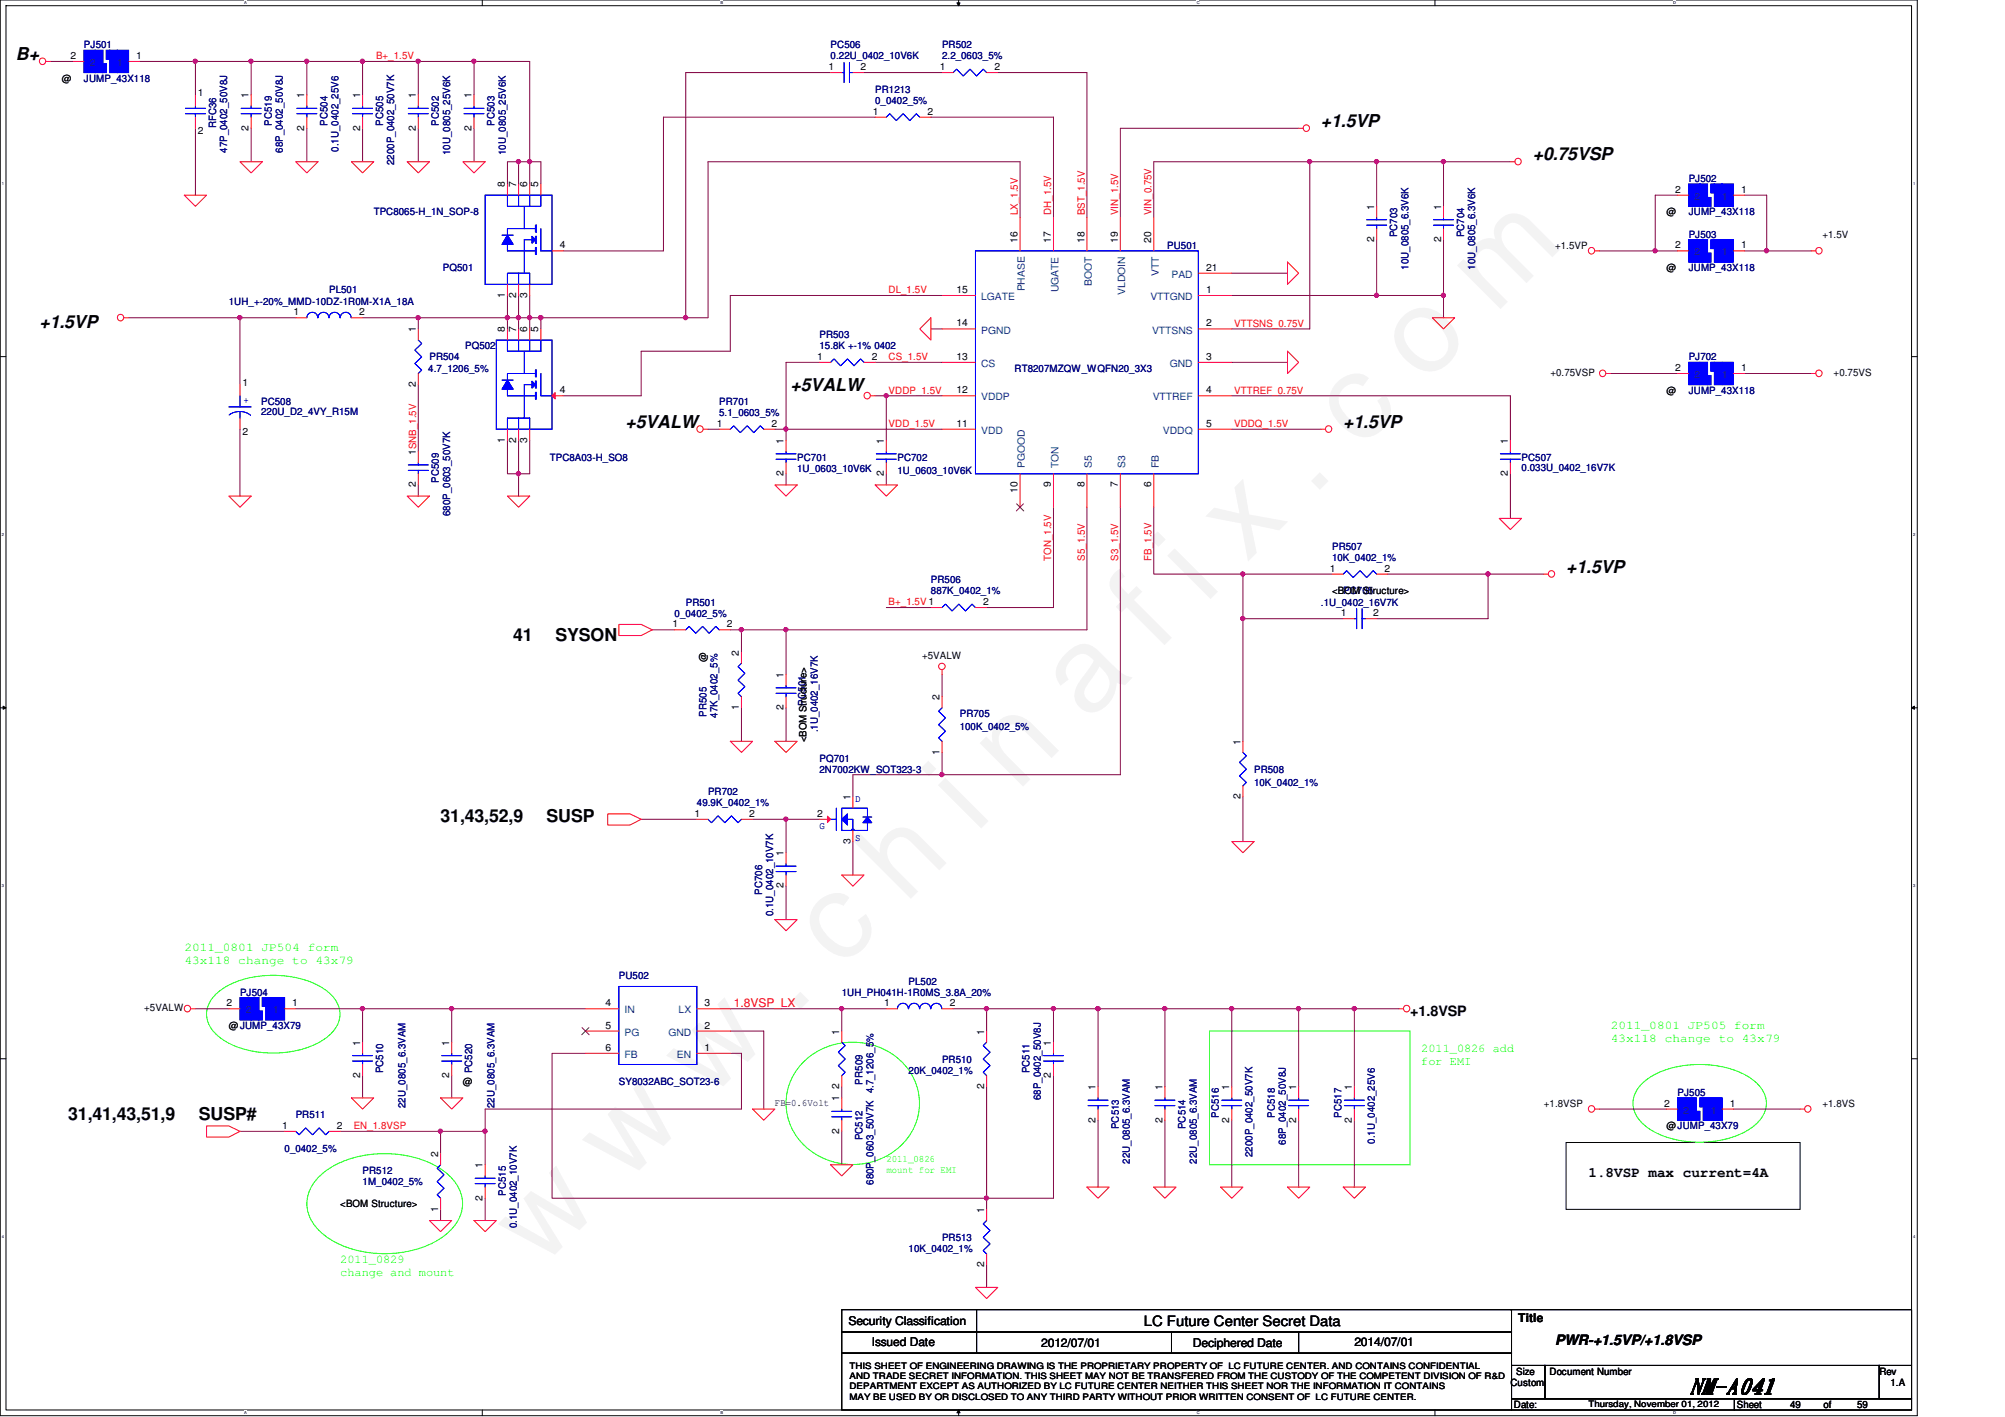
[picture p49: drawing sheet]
<svg xmlns="http://www.w3.org/2000/svg" width="297mm" height="210mm" viewBox="0 0 297 210" stroke-linecap="round" stroke-linejoin="round" font-family="sans-serif">
<defs><g id="words">
<text font-size="17.6" fill="#f0f" x="80.1" y="188" transform="rotate(-45 80.1 188)">w w w . c h i n a f i x . c o m</text>
<text font-size="3.1" x="250.2" y="206.5">NM-A041</text>
<g font-size="2.6">
<text x="2.4" y="8.9">B+</text>
<text x="195.7" y="18.8">+1.5VP</text>
<text x="227.1" y="23.7">+0.75VSP</text>
<text x="5.8" y="48.5">+1.5VP</text>
<text x="117.1" y="57.9">+5VALW</text>
<text x="92.7" y="63.4">+5VALW</text>
<text x="199" y="63.4">+1.5VP</text>
<text x="232" y="84.8">+1.5VP</text>
<text x="76" y="94.9">41</text>
<text x="82.3" y="94.9">SYSON</text>
<text x="65.3" y="121.8">31,43,52,9</text>
<text x="81" y="121.8">SUSP</text>
<text x="10.1" y="165.9">31,41,43,51,9</text>
<text x="29.5" y="165.9">SUSP#</text>
</g>
<g font-size="2.1">
<text x="208.9" y="150.5">+1.8VSP</text>
<text x="235.3" y="174.3">1.8VSP max current=4A</text>
<text x="169.5" y="196.5">LC Future Center Secret Data</text>
<text x="230.4" y="199.3">PWR-+1.5VP/+1.8VSP</text>
</g>
<g font-size="1.8" fill="#0f0">
<text x="27.3" y="140.9">2011_0801 JP504 form</text>
<text x="27.3" y="142.8">43x118 change to 43x79</text>
<text x="210.6" y="155.8">2011_0826 add</text>
<text x="238.6" y="152.5">2011_0801 JP505 form</text>
<text x="238.6" y="154.4">43x118 change to 43x79</text>
<text x="210.6" y="157.7">for EMI</text>
<text x="50.4" y="187.2">2011_0829</text>
<text x="50.4" y="189.1">change and mount</text>
</g>
<text font-size="1.8" fill="#f00" x="108.7" y="149.1">1.8VSP_LX</text>
<g font-size="1.8">
<text x="125.7" y="196.3">Security Classification</text>
<text x="224.9" y="195.8">Title</text>
<text x="129.2" y="199.4">Issued Date</text>
<text x="154.3" y="199.6">2012/07/01</text>
<text x="176.7" y="199.6">Deciphered Date</text>
<text x="200.7" y="199.4">2014/07/01</text>
</g>
<g font-size="1.5">
<text x="10.5" y="8.7">2</text>
<text x="20.2" y="8.7">1</text>
<text x="122.7" y="10.4">1</text>
<text x="127.5" y="10.4">2</text>
<text x="139.2" y="10.4">1</text>
<text x="147.3" y="10.4">2</text>
<text x="9.1" y="12.1">@</text>
<text x="29.3" y="14.2">1</text>
<text x="36.8" y="14.6" transform="rotate(-90 36.8 14.6)">1</text>
<text x="45.1" y="14.6" transform="rotate(-90 45.1 14.6)">1</text>
<text x="53.3" y="14.6" transform="rotate(-90 53.3 14.6)">1</text>
<text x="61.6" y="14.6" transform="rotate(-90 61.6 14.6)">1</text>
<text x="69.8" y="14.6" transform="rotate(-90 69.8 14.6)">1</text>
<text x="129.3" y="17">1</text>
<text x="137.4" y="17">2</text>
<text x="29.3" y="19.9">2</text>
<text x="36.8" y="19.3" transform="rotate(-90 36.8 19.3)">2</text>
<text x="45.1" y="19.3" transform="rotate(-90 45.1 19.3)">2</text>
<text x="53.3" y="19.3" transform="rotate(-90 53.3 19.3)">2</text>
<text x="61.6" y="19.3" transform="rotate(-90 61.6 19.3)">2</text>
<text x="69.8" y="19.3" transform="rotate(-90 69.8 19.3)">2</text>
<text x="74.8" y="27.8" transform="rotate(-90 74.8 27.8)">8</text>
<text x="76.5" y="27.8" transform="rotate(-90 76.5 27.8)">7</text>
<text x="78.1" y="27.8" transform="rotate(-90 78.1 27.8)">6</text>
<text x="79.8" y="27.8" transform="rotate(-90 79.8 27.8)">5</text>
<text x="248.2" y="28.5">2</text>
<text x="257.9" y="28.5">1</text>
<text x="203.6" y="35.9" transform="rotate(-90 203.6 35.9)">2</text>
<text x="203.6" y="31.1" transform="rotate(-90 203.6 31.1)">1</text>
<text x="213.5" y="35.9" transform="rotate(-90 213.5 35.9)">2</text>
<text x="213.5" y="31.1" transform="rotate(-90 213.5 31.1)">1</text>
<text x="246.9" y="31.9">@</text>
<text x="270" y="35.2">+1.5V</text>
<text x="82.9" y="36.8">4</text>
<text x="150.7" y="36" transform="rotate(-90 150.7 36)">16</text>
<text x="155.7" y="36" transform="rotate(-90 155.7 36)">17</text>
<text x="160.7" y="36" transform="rotate(-90 160.7 36)">18</text>
<text x="165.6" y="36" transform="rotate(-90 165.6 36)">19</text>
<text x="170.6" y="36" transform="rotate(-90 170.6 36)">20</text>
<text x="178.7" y="40.1">21</text>
<text x="230.4" y="36.9">+1.5VP</text>
<text x="246.9" y="40.2">@</text>
<text x="248.2" y="36.8">2</text>
<text x="257.9" y="36.8">1</text>
<text x="43.5" y="46.7">1</text>
<text x="53.2" y="46.7">2</text>
<text x="74.8" y="44.1" transform="rotate(-90 74.8 44.1)">1</text>
<text x="76.5" y="44.1" transform="rotate(-90 76.5 44.1)">2</text>
<text x="78.1" y="44.1" transform="rotate(-90 78.1 44.1)">3</text>
<text x="141.7" y="43.4">15</text>
<text x="178.7" y="43.4">1</text>
<text x="61.6" y="49.2" transform="rotate(-90 61.6 49.2)">1</text>
<text x="74.8" y="49.2" transform="rotate(-90 74.8 49.2)">8</text>
<text x="76.5" y="49.2" transform="rotate(-90 76.5 49.2)">7</text>
<text x="78.1" y="49.2" transform="rotate(-90 78.1 49.2)">6</text>
<text x="79.8" y="49.2" transform="rotate(-90 79.8 49.2)">5</text>
<text x="121.1" y="53.3">1</text>
<text x="129.2" y="53.3">2</text>
<text x="141.7" y="48.3">14</text>
<text x="141.7" y="53.3">13</text>
<text x="178.7" y="48.3">2</text>
<text x="178.7" y="53.3">3</text>
<text x="35.9" y="57.1">1</text>
<text x="61.6" y="57.3" transform="rotate(-90 61.6 57.3)">2</text>
<text x="82.9" y="58.3">4</text>
<text x="141.7" y="58.3">12</text>
<text x="178.7" y="58.3">4</text>
<text x="229.7" y="55.7">+0.75VSP</text>
<text x="246.9" y="58.3">@</text>
<text x="248.2" y="54.9">2</text>
<text x="257.9" y="54.9">1</text>
<text x="271.6" y="55.7">+0.75VS</text>
<text x="35.9" y="64.4">2</text>
<text x="74.8" y="65.6" transform="rotate(-90 74.8 65.6)">1</text>
<text x="76.5" y="65.6" transform="rotate(-90 76.5 65.6)">2</text>
<text x="78.1" y="65.6" transform="rotate(-90 78.1 65.6)">3</text>
<text x="106.2" y="63.2">1</text>
<text x="114.3" y="63.2">2</text>
<text x="116.1" y="65.7" transform="rotate(-90 116.1 65.7)">1</text>
<text x="130.9" y="65.7" transform="rotate(-90 130.9 65.7)">1</text>
<text x="141.7" y="63.2">11</text>
<text x="178.7" y="63.2">5</text>
<text x="223.4" y="65.7" transform="rotate(-90 223.4 65.7)">1</text>
<text x="61.6" y="67.4" transform="rotate(-90 61.6 67.4)">1SNB_1.5V</text>
<text x="116.1" y="70.5" transform="rotate(-90 116.1 70.5)">2</text>
<text x="130.9" y="70.5" transform="rotate(-90 130.9 70.5)">2</text>
<text x="223.4" y="70.5" transform="rotate(-90 223.4 70.5)">2</text>
<text x="61.6" y="72.2" transform="rotate(-90 61.6 72.2)">2</text>
<text x="150.7" y="73" transform="rotate(-90 150.7 73)">10</text>
<text x="155.7" y="72.2" transform="rotate(-90 155.7 72.2)">9</text>
<text x="160.7" y="72.2" transform="rotate(-90 160.7 72.2)">8</text>
<text x="165.6" y="72.2" transform="rotate(-90 165.6 72.2)">7</text>
<text x="170.6" y="72.2" transform="rotate(-90 170.6 72.2)">6</text>
<text x="145.7" y="89.6">2</text>
<text x="197" y="84.7">1</text>
<text x="197.4" y="88.1">&lt;BOM Structure&gt;</text>
<text x="205.1" y="84.7">2</text>
<text x="99.6" y="92.9">1</text>
<text x="107.7" y="92.9">2</text>
<text x="198.7" y="91.3">1</text>
<text x="203.5" y="91.3">2</text>
<text x="104.6" y="98.1" transform="rotate(-90 104.6 98.1)">@</text>
<text x="109.5" y="97.1" transform="rotate(-90 109.5 97.1)">2</text>
<text x="116.1" y="100.4" transform="rotate(-90 116.1 100.4)">1</text>
<text x="136.6" y="97.6">+5VALW</text>
<text x="109.5" y="105.2" transform="rotate(-90 109.5 105.2)">1</text>
<text x="116.1" y="105.2" transform="rotate(-90 116.1 105.2)">2</text>
<text x="139.2" y="103.7" transform="rotate(-90 139.2 103.7)">2</text>
<text x="119.5" y="110" transform="rotate(-90 119.5 110)">&lt;BOM Structure&gt;</text>
<text x="139.2" y="111.8" transform="rotate(-90 139.2 111.8)">1</text>
<text x="183.8" y="110.3" transform="rotate(-90 183.8 110.3)">1</text>
<text x="126" y="118.6" transform="rotate(-90 126 118.6)">1</text>
<text x="183.8" y="118.4" transform="rotate(-90 183.8 118.4)">2</text>
<text x="102.9" y="121">1</text>
<text x="111" y="121">2</text>
<text x="121.1" y="121">2</text>
<text x="126" y="125" transform="rotate(-90 126 125)">3</text>
<text x="116.1" y="131.6" transform="rotate(-90 116.1 131.6)">2</text>
<text x="116.1" y="126.8" transform="rotate(-90 116.1 126.8)">1</text>
<text x="21.4" y="149.8">+5VALW</text>
<text x="33.6" y="149.1">2</text>
<text x="43.3" y="149.1">1</text>
<text x="89.7" y="149.1">4</text>
<text x="104.4" y="149.1">3</text>
<text x="131" y="149.1">1</text>
<text x="140.7" y="149.1">2</text>
<text x="33.9" y="152.4">@JUMP_43X79</text>
<text x="53.3" y="154.9" transform="rotate(-90 53.3 154.9)">1</text>
<text x="66.5" y="154.9" transform="rotate(-90 66.5 154.9)">1</text>
<text x="89.7" y="152.4">5</text>
<text x="89.7" y="155.7">6</text>
<text x="104.4" y="152.4">2</text>
<text x="104.4" y="155.7">1</text>
<text x="124.3" y="153.2" transform="rotate(-90 124.3 153.2)">1</text>
<text x="145.8" y="153.2" transform="rotate(-90 145.8 153.2)">1</text>
<text x="155.7" y="154.9" transform="rotate(-90 155.7 154.9)">1</text>
<text x="53.3" y="159.7" transform="rotate(-90 53.3 159.7)">2</text>
<text x="66.5" y="159.7" transform="rotate(-90 66.5 159.7)">2</text>
<text x="68.6" y="160.7">@</text>
<text x="124.3" y="161.3" transform="rotate(-90 124.3 161.3)">2</text>
<text x="145.8" y="161.3" transform="rotate(-90 145.8 161.3)">2</text>
<text x="155.7" y="159.7" transform="rotate(-90 155.7 159.7)">2</text>
<text x="162.3" y="161.5" transform="rotate(-90 162.3 161.5)">1</text>
<text x="172.2" y="161.5" transform="rotate(-90 172.2 161.5)">1</text>
<text x="182.1" y="161.5" transform="rotate(-90 182.1 161.5)">1</text>
<text x="192" y="161.5" transform="rotate(-90 192 161.5)">1</text>
<text x="200.3" y="161.5" transform="rotate(-90 200.3 161.5)">1</text>
<text x="41.8" y="167.2">1</text>
<text x="49.9" y="167.2">2</text>
<text x="114.8" y="163.9">FB=0.6Volt</text>
<text x="124.3" y="167.9" transform="rotate(-90 124.3 167.9)">2</text>
<text x="124.3" y="163.2" transform="rotate(-90 124.3 163.2)">1</text>
<text x="162.3" y="166.3" transform="rotate(-90 162.3 166.3)">2</text>
<text x="172.2" y="166.3" transform="rotate(-90 172.2 166.3)">2</text>
<text x="182.1" y="166.3" transform="rotate(-90 182.1 166.3)">2</text>
<text x="192" y="166.3" transform="rotate(-90 192 166.3)">2</text>
<text x="200.3" y="166.3" transform="rotate(-90 200.3 166.3)">2</text>
<text x="228.7" y="164">+1.8VSP</text>
<text x="246.5" y="163.9">2</text>
<text x="246.9" y="167.3">@JUMP_43X79</text>
<text x="256.3" y="163.9">1</text>
<text x="270" y="164">+1.8VS</text>
<text x="64.9" y="171.4" transform="rotate(-90 64.9 171.4)">2</text>
<text x="71.5" y="173.1" transform="rotate(-90 71.5 173.1)">1</text>
<text x="50.4" y="178.9">&lt;BOM Structure&gt;</text>
<text x="64.9" y="179.5" transform="rotate(-90 64.9 179.5)">1</text>
<text x="71.5" y="177.8" transform="rotate(-90 71.5 177.8)">2</text>
<text x="145.8" y="179.7" transform="rotate(-90 145.8 179.7)">1</text>
<text x="145.8" y="187.7" transform="rotate(-90 145.8 187.7)">2</text>
<text x="224.6" y="203.6">Size</text>
<text x="229.6" y="203.6">Document Number</text>
<text x="278.4" y="203.6">Rev</text>
<text x="223.8" y="205.3">Custom</text>
<text x="224.3" y="208.6">Date:</text>
<text x="257.3" y="208.6">Sheet</text>
<text x="265.2" y="208.6">49</text>
<text x="270.2" y="208.6">of</text>
<text x="275.1" y="208.6">59</text>
<text x="280.1" y="205.3">1.A</text>
</g>
<g font-size="1.5" fill="#000080">
<text x="12.4" y="7.2">PJ501</text>
<text x="123.1" y="7.2">PC506</text>
<text x="123.1" y="8.8">0.22U_0402_10V6K</text>
<text x="139.6" y="7.2">PR502</text>
<text x="139.6" y="8.8">2.2_0603_5%</text>
<text x="12.4" y="12.1">JUMP_43X118</text>
<text x="129.7" y="13.8">PR1213</text>
<text x="129.7" y="15.4">0_0402_5%</text>
<text x="32" y="19" transform="rotate(-90 32 19)">RFC36</text>
<text x="33.7" y="22.6" transform="rotate(-90 33.7 22.6)">47P_0402_50V8J</text>
<text x="40.3" y="18.7" transform="rotate(-90 40.3 18.7)">PC519</text>
<text x="41.9" y="22.6" transform="rotate(-90 41.9 22.6)">68P_0402_50V8J</text>
<text x="48.5" y="18.7" transform="rotate(-90 48.5 18.7)">PC504</text>
<text x="50.2" y="22.5" transform="rotate(-90 50.2 22.5)">0.1U_0402_25V6</text>
<text x="56.8" y="18.7" transform="rotate(-90 56.8 18.7)">PC505</text>
<text x="65" y="18.7" transform="rotate(-90 65 18.7)">PC502</text>
<text x="66.7" y="23" transform="rotate(-90 66.7 23)">10U_0805_25V6K</text>
<text x="73.3" y="18.7" transform="rotate(-90 73.3 18.7)">PC503</text>
<text x="74.9" y="23" transform="rotate(-90 74.9 23)">10U_0805_25V6K</text>
<text x="58.4" y="24.5" transform="rotate(-90 58.4 24.5)">2200P_0402_50V7K</text>
<text x="250.2" y="27">PJ502</text>
<text x="55.4" y="31.9">TPC8065-H_1N_SOP-8</text>
<text x="207" y="35.2" transform="rotate(-90 207 35.2)">PC703</text>
<text x="216.9" y="35.2" transform="rotate(-90 216.9 35.2)">PC704</text>
<text x="250.2" y="35.2">PJ503</text>
<text x="250.2" y="31.9">JUMP_43X118</text>
<text x="65.6" y="40.2">PQ501</text>
<text x="172.9" y="36.9">PU501</text>
<text x="208.7" y="40" transform="rotate(-90 208.7 40)">10U_0805_6.3V6K</text>
<text x="218.6" y="40" transform="rotate(-90 218.6 40)">10U_0805_6.3V6K</text>
<text x="250.2" y="40.2">JUMP_43X118</text>
<text x="33.9" y="45.1">1UH_+-20%_MMD-10DZ-1R0M-X1A_18A</text>
<text x="48.8" y="43.5">PL501</text>
<text x="63.6" y="53.4">PR504</text>
<text x="68.9" y="51.7">PQ502</text>
<text x="121.4" y="50.1">PR503</text>
<text x="121.4" y="51.7">15.8K +-1% 0402</text>
<text x="250.2" y="53.4">PJ702</text>
<text x="38.7" y="60">PC508</text>
<text x="63.5" y="55">4.7_1206_5%</text>
<text x="106.5" y="60">PR701</text>
<text x="150.3" y="55">RT8207MZQW_WQFN20_3X3</text>
<text x="250.2" y="58.3">JUMP_43X118</text>
<text x="38.7" y="61.5">220U_D2_4VY_R15M</text>
<text x="106.5" y="61.6">5.1_0603_5%</text>
<text x="65" y="71.5" transform="rotate(-90 65 71.5)">PC509</text>
<text x="81.4" y="68.2">TPC8A03-H_SO8</text>
<text x="118.1" y="68.2">PC701</text>
<text x="118.1" y="69.9">1U_0603_10V6K</text>
<text x="133" y="68.2">PC702</text>
<text x="133" y="70.2">1U_0603_10V6K</text>
<text x="225.4" y="68.2">PC507</text>
<text x="225.4" y="69.7">0.033U_0402_16V7K</text>
<text x="66.7" y="76.5" transform="rotate(-90 66.7 76.5)">680P_0603_50V7K</text>
<text x="197.4" y="81.4">PR507</text>
<text x="197.4" y="83.1">10K_0402_1%</text>
<text x="101.6" y="89.7">PR501</text>
<text x="137.9" y="86.4">PR506</text>
<text x="137.9" y="88.1">887K_0402_1%</text>
<text x="195.7" y="89.7">.1U_0402_16V7K</text>
<text x="199" y="88.1">PC705</text>
<text x="99.9" y="91.4">0_0402_5%</text>
<text x="104.6" y="106.2" transform="rotate(-90 104.6 106.2)">PR505</text>
<text x="106.3" y="106.3" transform="rotate(-90 106.3 106.3)">47K_0402_5%</text>
<text x="119.3" y="104.5" transform="rotate(-90 119.3 104.5)">PC501</text>
<text x="142.2" y="106.2">PR705</text>
<text x="121.2" y="108.5" transform="rotate(-90 121.2 108.5)">.1U_0402_16V7K</text>
<text x="121.4" y="112.8">PQ701</text>
<text x="142.2" y="108.2">100K_0402_5%</text>
<text x="103.2" y="119.4">49.9K_0402_1%</text>
<text x="104.9" y="117.8">PR702</text>
<text x="121.4" y="114.5">2N7002KW_SOT323-3</text>
<text x="185.8" y="114.5">PR508</text>
<text x="185.8" y="116.5">10K_0402_1%</text>
<text x="112.9" y="132.6" transform="rotate(-90 112.9 132.6)">PC706</text>
<text x="114.6" y="135.7" transform="rotate(-90 114.6 135.7)">0.1U_0402_10V7K</text>
<text x="35.6" y="147.5">PJ504</text>
<text x="91.7" y="145">PU502</text>
<text x="124.7" y="147.5">1UH_PH041H-1R0MS_3.8A_20%</text>
<text x="134.6" y="145.8">PL502</text>
<text x="56.8" y="159" transform="rotate(-90 56.8 159)">PC510</text>
<text x="70" y="159" transform="rotate(-90 70 159)">PC520</text>
<text x="91.7" y="160.7">SY8032ABC_SOT23-6</text>
<text x="127.8" y="160.7" transform="rotate(-90 127.8 160.7)">PR509</text>
<text x="134.6" y="159">20K_0402_1%</text>
<text x="139.6" y="157.4">PR510</text>
<text x="152.5" y="159" transform="rotate(-90 152.5 159)">PC511</text>
<text x="43.8" y="165.7">PR511</text>
<text x="60.1" y="164.1" transform="rotate(-90 60.1 164.1)">22U_0805_6.3VAM</text>
<text x="73.3" y="164.1" transform="rotate(-90 73.3 164.1)">22U_0805_6.3VAM</text>
<text x="154.2" y="163" transform="rotate(-90 154.2 163)">68P_0402_50V8J</text>
<text x="165.7" y="167.3" transform="rotate(-90 165.7 167.3)">PC513</text>
<text x="175.6" y="167.3" transform="rotate(-90 175.6 167.3)">PC514</text>
<text x="180.6" y="165.6" transform="rotate(-90 180.6 165.6)">PC516</text>
<text x="188.8" y="165.6" transform="rotate(-90 188.8 165.6)">PC518</text>
<text x="198.8" y="165.6" transform="rotate(-90 198.8 165.6)">PC517</text>
<text x="248.5" y="162.3">PJ505</text>
<text x="42.2" y="170.6">0_0402_5%</text>
<text x="53.7" y="173.9">PR512</text>
<text x="127.8" y="168.9" transform="rotate(-90 127.8 168.9)">PC512</text>
<text x="167.4" y="172.4" transform="rotate(-90 167.4 172.4)">22U_0805_6.3VAM</text>
<text x="177.3" y="172.4" transform="rotate(-90 177.3 172.4)">22U_0805_6.3VAM</text>
<text x="185.5" y="171.4" transform="rotate(-90 185.5 171.4)">2200P_0402_50V7K</text>
<text x="190.5" y="169.6" transform="rotate(-90 190.5 169.6)">68P_0402_50V8J</text>
<text x="203.7" y="169.4" transform="rotate(-90 203.7 169.4)">0.1U_0402_25V6</text>
<text x="53.7" y="175.6">1M_0402_5%</text>
<text x="74.9" y="177.2" transform="rotate(-90 74.9 177.2)">PC515</text>
<text x="129.4" y="175.5" transform="rotate(-90 129.4 175.5)">680P_0603_50V7K 4.7_1206_5%</text>
<text x="76.6" y="181.9" transform="rotate(-90 76.6 181.9)">0.1U_0402_10V7K</text>
<text x="134.6" y="185.5">10K_0402_1%</text>
<text x="139.6" y="183.8">PR513</text>
</g>
<g font-size="1.5" fill="#004080">
<text x="13.3" y="9.8">2</text>
<text x="17.4" y="9.8">1</text>
<text x="251" y="29.6">2</text>
<text x="255.1" y="29.6">1</text>
<text x="171.7" y="40.9" transform="rotate(-90 171.7 40.9)">VTT</text>
<text x="173.6" y="41.1">PAD</text>
<text x="251" y="37.8">2</text>
<text x="255.1" y="37.8">1</text>
<text x="145.4" y="44.4">LGATE</text>
<text x="151.8" y="43.2" transform="rotate(-90 151.8 43.2)">PHASE</text>
<text x="156.8" y="43.3" transform="rotate(-90 156.8 43.3)">UGATE</text>
<text x="161.8" y="42.3" transform="rotate(-90 161.8 42.3)">BOOT</text>
<text x="166.7" y="43.7" transform="rotate(-90 166.7 43.7)">VLDOIN</text>
<text x="170.4" y="44.4">VTTGND</text>
<text x="145.4" y="49.4">PGND</text>
<text x="170.7" y="49.4">VTTSNS</text>
<text x="145.4" y="59.3">VDDP</text>
<text x="145.4" y="54.4">CS</text>
<text x="170.8" y="59.3">VTTREF</text>
<text x="173.3" y="54.4">GND</text>
<text x="251" y="56">2</text>
<text x="255.1" y="56">1</text>
<text x="145.4" y="64.3">VDD</text>
<text x="172.3" y="64.3">VDDQ</text>
<text x="151.8" y="69.3" transform="rotate(-90 151.8 69.3)">PGOOD</text>
<text x="156.8" y="69.3" transform="rotate(-90 156.8 69.3)">TON</text>
<text x="161.8" y="69.3" transform="rotate(-90 161.8 69.3)">S5</text>
<text x="166.7" y="69.3" transform="rotate(-90 166.7 69.3)">S3</text>
<text x="171.7" y="69.3" transform="rotate(-90 171.7 69.3)">FB</text>
<text x="36.4" y="150.1">2</text>
<text x="40.5" y="150.1">1</text>
<text x="92.5" y="150.1">IN</text>
<text x="92.5" y="153.4">PG</text>
<text x="99" y="153.4">GND</text>
<text x="100.5" y="150.1">LX</text>
<text x="92.5" y="156.7">FB</text>
<text x="100.3" y="156.7">EN</text>
<text x="249.4" y="165">2</text>
<text x="253.4" y="165">1</text>
</g>
<g font-size="1.5" fill="#f00">
<text x="55.7" y="8.8">B+_1.5V</text>
<text x="150.8" y="31.9" transform="rotate(-90 150.8 31.9)">LX_1.5V</text>
<text x="155.7" y="31.9" transform="rotate(-90 155.7 31.9)">DH_1.5V</text>
<text x="160.7" y="31.9" transform="rotate(-90 160.7 31.9)">BST_1.5V</text>
<text x="165.6" y="31.9" transform="rotate(-90 165.6 31.9)">VIN_1.5V</text>
<text x="170.6" y="31.9" transform="rotate(-90 170.6 31.9)">VIN_0.75V</text>
<text x="131.7" y="43.4">DL_1.5V</text>
<text x="131.7" y="53.3">CS_1.5V</text>
<text x="182.8" y="48.4">VTTSNS_0.75V</text>
<text x="131.7" y="58.3">VDDP_1.5V</text>
<text x="182.8" y="58.3">VTTREF_0.75V</text>
<text x="131.7" y="63.2">VDD_1.5V</text>
<text x="182.8" y="63.2">VDDQ_1.5V</text>
<text x="155.7" y="83.1" transform="rotate(-90 155.7 83.1)">TON_1.5V</text>
<text x="160.7" y="83.1" transform="rotate(-90 160.7 83.1)">S5_1.5V</text>
<text x="165.6" y="83.1" transform="rotate(-90 165.6 83.1)">S3_1.5V</text>
<text x="170.6" y="83.1" transform="rotate(-90 170.6 83.1)">FB_1.5V</text>
<text x="131.7" y="89.7">B+_1.5V 1</text>
<text x="52.4" y="167.3">EN_1.8VSP</text>
</g>
<g font-size="1.5" fill="#00f">
<text x="36.1" y="59.7">+</text>
<text x="126.7" y="118.8">D</text>
<text x="121.4" y="122.8">G</text>
<text x="126.7" y="124.6">S</text>
</g>
<g font-size="1.5" fill="#0f0">
<text x="131.3" y="172.1">2011_0826</text>
<text x="131.3" y="173.8">mount for EMI</text>
</g>
<g font-size="1.3">
<text x="125.9" y="202.8">THIS SHEET OF ENGINEERING DRAWING IS THE PROPRIETARY PROPERTY OF LC FUTURE CENTER. AND CONTAINS CONFIDENTIAL</text>
<text x="125.9" y="205.8">DEPARTMENT EXCEPT AS AUTHORIZED BY LC FUTURE CENTER NEITHER THIS SHEET NOR THE INFORMATION IT CONTAINS</text>
<text x="125.9" y="207.3">MAY BE USED BY OR DISCLOSED TO ANY THIRD PARTY WITHOUT PRIOR WRITTEN CONSENT OF LC FUTURE CENTER.</text>
<text x="125.9" y="204.3">AND TRADE SECRET INFORMATION. THIS SHEET MAY NOT BE TRANSFERED FROM THE CUSTODY OF THE COMPETENT DIVISION OF R&amp;D</text>
<text x="235.3" y="208.4">Thursday, November 01, 2012</text>
</g>
<g font-size=".6">
<text x="36.1" y=".6">A</text>
<text x="106.7" y=".6">B</text>
<text x="177.3" y=".6">C</text>
<text x="247.9" y=".6">D</text>
<text x=".3" y="27.4">1</text>
<text x="283.4" y="27.4">1</text>
<text x=".3" y="79.4">2</text>
<text x="283.4" y="79.4">2</text>
<text x=".3" y="131.4">3</text>
<text x="283.4" y="131.4">3</text>
<text x=".3" y="183.4">4</text>
<text x="283.4" y="183.4">4</text>
<text x="36.1" y="209.5">A</text>
<text x="106.7" y="209.5">B</text>
<text x="177.3" y="209.5">C</text>
<text x="247.9" y="209.5">D</text>
</g>
</g></defs>
<path d="M0 0h284v209.7h-284zM.9 .8h282.3v208.1h-282.3z" fill="none" stroke="#000" stroke-width=".15"/>
<g fill="#fff">
<path d="M36.1 .1h.4v.7h-.4z"/>
<path d="M36.1 208.9h.4v.7h-.4z"/>
</g>
<path d="M71.5 0v.8M71.5 208.9v.8" fill="none" stroke="#000" stroke-width=".15"/>
<g fill="#fff">
<path d="M106.7 .1h.4v.7h-.4z"/>
<path d="M106.7 208.9h.4v.7h-.4z"/>
</g>
<path d="M141.8 .4h.4l-.2 .4zM142 0v.8M142 208.9l.2 .4h-.4zM142 208.9v.8" fill="none" stroke="#000" stroke-width=".15"/>
<path d="M141.8 .4h.4l-.2 .4zM142 208.9l.2 .4h-.4z" fill="#000"/>
<g fill="#fff">
<path d="M177.3 .1h.4v.7h-.4z"/>
<path d="M177.3 208.9h.4v.7h-.4z"/>
</g>
<path d="M212.6 0v.8M212.6 208.9v.8" fill="none" stroke="#000" stroke-width=".15"/>
<g fill="#fff">
<path d="M247.8 .1h.4v.7h-.4z"/>
<path d="M247.8 208.9h.4v.7h-.4z"/>
<path d="M.3 26.8h.2v.7h-.2z"/>
<path d="M283.4 26.8h.3v.7h-.3z"/>
<path d="M.3 78.8h.2v.7h-.2z"/>
<path d="M283.4 78.8h.3v.7h-.3z"/>
</g>
<path d="M0 52.8h.9M283.2 52.8h.8" fill="none" stroke="#000" stroke-width=".15"/>
<g fill="#fff">
<path d="M.3 130.8h.2v.7h-.2z"/>
<path d="M283.4 130.8h.3v.7h-.3z"/>
</g>
<path d="M0 104.9h.9M.5 104.6l.4 .3-.4 .2zM283.2 104.9l.4-.3v.5zM283.2 104.9h.8" fill="none" stroke="#000" stroke-width=".15"/>
<path d="M.5 104.6l.4 .3-.4 .2zM283.2 104.9l.4-.3v.5z" fill="#000"/>
<g fill="#fff">
<path d="M.3 182.8h.2v.7h-.2z"/>
<path d="M283.4 182.8h.3v.7h-.3z"/>
</g>
<path d="M0 156.8h.9M283.2 156.8h.8M232 169.2h34.7v9.9h-34.7z" fill="none" stroke="#000" stroke-width=".15"/>
<path d="M31.9 147.3a12.3 12.3 0 0 1 8.6-2.8 12.5 12.5 0 0 1 8.5 2.8 3.8 3.8 0 0 1 0 5.8 12.5 12.5 0 0 1-8.5 2.9 12.3 12.3 0 0 1-8.6-2.9 3.8 3.8 0 0 1 0-5.8zM179.2 152.7h29.7v19.8h-29.7zM47.5 174.1a14.5 14.5 0 0 1 10.9-3.1 12.8 12.8 0 0 1 8.8 3.8 5.3 5.3 0 0 1-.7 7.7 14.6 14.6 0 0 1-11 3.2 12.8 12.8 0 0 1-8.7-3.9 5.3 5.3 0 0 1 .7-7.7zM243.3 160.5a12.3 12.3 0 0 1 8.5-2.8 12.5 12.5 0 0 1 8.5 2.8 3.8 3.8 0 0 1 0 5.8 12.5 12.5 0 0 1-8.5 2.9 12.3 12.3 0 0 1-8.5-2.9 3.8 3.8 0 0 1 0-5.8z" fill="none" stroke="#0f0" stroke-width=".15"/>
<path d="M29 149.4h4.9M43.8 149.4h9.9v5M53.7 159.3v3.3M35.6 167.6h6.6M71.9 167.6h-6.6v3.3M237 164.3h9.9M256.8 164.3h9.9" fill="none" stroke="#800040" stroke-width=".15"/>
<circle cx="65.2" cy="167.6" r=".32" fill="#f0f"/>
<circle cx="65.2" cy="167.6" r=".32" fill="none" stroke="#f0f" stroke-width=".15"/>
<path d="M53.7 149.4h13.2M86.7 156h-4.9v21.5h64.4M50.4 167.6h14.9M65.3 179.1v1.7M71.9 164.3h37.9" fill="none" stroke="#800040" stroke-width=".15"/>
<circle cx="53.7" cy="149.4" r=".32" fill="#f0f"/>
<circle cx="53.7" cy="149.4" r=".32" fill="none" stroke="#f0f" stroke-width=".15"/>
<circle cx="66.9" cy="149.4" r=".32" fill="#f0f"/>
<circle cx="66.9" cy="149.4" r=".32" fill="none" stroke="#f0f" stroke-width=".15"/>
<path d="M45.5 19v5M45.5 9.1h8.2M53.7 19v5M53.7 9.1v5M53.7 9.1h8.3v5M62 19v5M70.2 9.1v5M70.2 19v5M104.9 24v23.1" fill="none" stroke="#800040" stroke-width=".15"/>
<circle cx="53.7" cy="9.1" r=".32" fill="#f0f"/>
<circle cx="53.7" cy="9.1" r=".32" fill="none" stroke="#f0f" stroke-width=".15"/>
<path d="M45.5 9.1v5" fill="none" stroke="#800040" stroke-width=".15"/>
<circle cx="45.4" cy="9.1" r=".32" fill="#f0f"/>
<circle cx="45.4" cy="9.1" r=".32" fill="none" stroke="#f0f" stroke-width=".15"/>
<path d="M53.7 47.1h8.3v1.6M62 57v9.9M62 71.8v1.7" fill="none" stroke="#800040" stroke-width=".15"/>
<circle cx="61.9" cy="47" r=".32" fill="#f0f"/>
<circle cx="61.9" cy="47" r=".32" fill="none" stroke="#f0f" stroke-width=".15"/>
<path d="M37.2 9.1h8.3" fill="none" stroke="#800040" stroke-width=".15"/>
<circle cx="37.2" cy="9.1" r=".32" fill="#f0f"/>
<circle cx="37.2" cy="9.1" r=".32" fill="none" stroke="#f0f" stroke-width=".15"/>
<path d="M62 9.1h8.2" fill="none" stroke="#800040" stroke-width=".15"/>
<circle cx="61.9" cy="9.1" r=".32" fill="#f0f"/>
<circle cx="61.9" cy="9.1" r=".32" fill="none" stroke="#f0f" stroke-width=".15"/>
<path d="M101.6 10.8v36.3M137.9 17.4h18.2v14.8M166 19v13.2M104.9 24h46.2M194 24h-23.1v8.2M213.9 24h-10v6.6M213.9 24v6.6M213.9 24h9.9" fill="none" stroke="#800040" stroke-width=".15"/>
<circle cx="213.8" cy="23.9" r=".32" fill="#f0f"/>
<circle cx="213.8" cy="23.9" r=".32" fill="none" stroke="#f0f" stroke-width=".15"/>
<path d="M194 24h9.9" fill="none" stroke="#800040" stroke-width=".15"/>
<circle cx="203.9" cy="23.9" r=".32" fill="#f0f"/>
<circle cx="203.9" cy="23.9" r=".32" fill="none" stroke="#f0f" stroke-width=".15"/>
<path d="M166 19h26.4M194 24v24.7" fill="none" stroke="#800040" stroke-width=".15"/>
<circle cx="194" cy="23.9" r=".32" fill="#f0f"/>
<circle cx="194" cy="23.9" r=".32" fill="none" stroke="#f0f" stroke-width=".15"/>
<g fill="none" stroke="#800040" stroke-width=".15">
<path d="M7.5 9.1h3.3M29 9.1h8.2v5M37.2 19v5M101.6 10.8h21.5M128 10.8h11.6M129.7 17.4h-31.4v19.8M147.8 10.8h13.2v21.4M151.1 24v8.2M19 47.1h16.6M35.6 47.1h8.2M35.6 47.1v9.9M62 47.1h13.2"/>
<path d="M108.2 43.8h31.4M182.5 58.6h41.3M35.6 63.6v9.9"/>
</g>
<circle cx="35.5" cy="47" r=".32" fill="#f0f"/>
<circle cx="35.5" cy="47" r=".32" fill="none" stroke="#f0f" stroke-width=".15"/>
<path d="M237 37.2h8.2M245.2 37.2h3.3M248.5 28.9h-3.3v8.3M258.4 28.9h3.3v8.3h-3.3M238.6 55.3h9.9M258.4 55.3h9.9M166 75.1v39.7M116.5 93.3h44.5" fill="none" stroke="#800040" stroke-width=".15"/>
<circle cx="245.2" cy="37.1" r=".32" fill="#f0f"/>
<circle cx="245.2" cy="37.1" r=".32" fill="none" stroke="#f0f" stroke-width=".15"/>
<path d="M261.7 37.2h6.6" fill="none" stroke="#800040" stroke-width=".15"/>
<circle cx="261.7" cy="37.1" r=".32" fill="#f0f"/>
<circle cx="261.7" cy="37.1" r=".32" fill="none" stroke="#f0f" stroke-width=".15"/>
<path d="M75.2 27.3v-3.3h1.6v3.3M80.1 24v3.3" fill="none" stroke="#800040" stroke-width=".15"/>
<circle cx="76.8" cy="23.9" r=".32" fill="#f0f"/>
<circle cx="76.8" cy="23.9" r=".32" fill="none" stroke="#f0f" stroke-width=".15"/>
<path d="M70.2 9.1h8.3M76.8 24h3.3" fill="none" stroke="#800040" stroke-width=".15"/>
<circle cx="70.2" cy="9.1" r=".32" fill="#f0f"/>
<circle cx="70.2" cy="9.1" r=".32" fill="none" stroke="#f0f" stroke-width=".15"/>
<path d="M78.5 9.1v14.9" fill="none" stroke="#800040" stroke-width=".15"/>
<circle cx="78.5" cy="23.9" r=".32" fill="#f0f"/>
<circle cx="78.5" cy="23.9" r=".32" fill="none" stroke="#f0f" stroke-width=".15"/>
<path d="M29 9.1v5M78.5 24v3.3" fill="none" stroke="#800040" stroke-width=".15"/>
<circle cx="28.9" cy="9.1" r=".32" fill="#f0f"/>
<circle cx="28.9" cy="9.1" r=".32" fill="none" stroke="#f0f" stroke-width=".15"/>
<path d="M20.7 9.1h8.3M29 19v9.9M66.9 159.3v3.3M86.7 149.4h-19.8v5" fill="none" stroke="#800040" stroke-width=".15"/>
<g fill="none" stroke="#f00" stroke-width=".15">
<path d="M6.8 9.1h.7M129.7 17.4h1.6M136.3 17.4h1.6M139.6 10.8h1.6M146.2 10.8h1.6M192.4 19h.7M27.3 28.9h3.3l-1.6 1.7zM35.6 24h3.3l-1.7 1.6zM43.8 24h3.3l-1.6 1.6zM52.1 24h3.3l-1.7 1.6zM60.3 24h3.3l-1.6 1.6zM68.6 24h3.3l-1.7 1.6z"/>
<path d="M223.8 24h.6M268.3 37.2h.7M18.4 47.1h.6M237.9 55.3h.7M268.3 55.3h.7M33.9 73.5h3.3l-1.6 1.6zM60.3 73.5h3.3l-1.6 1.6zM28.3 149.4h.7M30.6 166.8h3.3l1.7 .8-1.7 .8h-3.3zM52.1 162.6h3.3l-1.7 1.7zM65.3 162.6h3.3l-1.7 1.7zM266.7 164.3h.7"/>
<path d="M63.6 180.8h3.3l-1.6 1.6z"/>
<circle cx="6.3" cy="9.1" r=".48"/>
<circle cx="193.5" cy="19" r=".48"/>
<circle cx="224.9" cy="23.9" r=".48"/>
<circle cx="269.5" cy="37.1" r=".48"/>
<circle cx="17.8" cy="47" r=".48"/>
<circle cx="237.4" cy="55.3" r=".48"/>
<circle cx="269.5" cy="55.3" r=".48"/>
<circle cx="27.8" cy="149.4" r=".48"/>
<circle cx="267.8" cy="164.3" r=".48"/>
</g>
<path d="M124.7 194h99.2v3.3h-99.2zM124.7 197.3h99.2v3.1h-99.2zM144.7 194v6.4M173.6 197.3v3.1M192.4 197.3v3.1M223.8 194h59.4v8.3M124.7 200.4h99.2v8.5h-99.2zM223.9 202.3h5v4.9h-5zM223.9 207.2h33v1.7h-33zM228.9 202.3h49.5v4.9h-49.5zM256.9 207.2h26.3v1.7h-26.3zM278.4 202.3h4.8v4.9h-4.8z" fill="none" stroke="#000" stroke-width=".15"/>
<path d="M131.3 17.4l.5-.6 1 1.1 1-1.1 1 1.1 1-1.1 .5 .6M141.2 10.8l.5-.6 1 1.1 1-1.1 1 1.1 1-1.1 .5 .6" fill="none" stroke="#00f" stroke-width=".15"/>
<path d="M17.4 7.5h1.6v3.3h-1.6z" fill-rule="evenodd" fill="#00f"/>
<path d="M17.4 7.5h1.6v3.3h-1.6z" fill="none" stroke="#00f" stroke-width=".15"/>
<path d="M16.3 7.5h1.1v3.3h-1.1z" fill-rule="evenodd" fill="#00f"/>
<path d="M16.3 7.5h1.1v3.3h-1.1z" fill="none" stroke="#00f" stroke-width=".15"/>
<path d="M15.7 7.5h.6v1.3h-.6z" fill-rule="evenodd" fill="#00f"/>
<path d="M15.7 7.5h.6v1.3h-.6z" fill="none" stroke="#00f" stroke-width=".15"/>
<path d="M15.2 9.4h.5v1.4h-.5z" fill-rule="evenodd" fill="#00f"/>
<path d="M15.2 9.4h.5v1.4h-.5z" fill="none" stroke="#00f" stroke-width=".15"/>
<path d="M14.1 7.5h1.1v3.3h-1.1z" fill-rule="evenodd" fill="#00f"/>
<path d="M14.1 7.5h1.1v3.3h-1.1z" fill="none" stroke="#00f" stroke-width=".15"/>
<path d="M12.4 7.5h1.7v3.3h-1.7z" fill-rule="evenodd" fill="#00f"/>
<path d="M12.4 7.5h1.7v3.3h-1.7z" fill="none" stroke="#00f" stroke-width=".15"/>
<path d="M17.4 7.5h1.6v3.3h-1.6z" fill-rule="evenodd" fill="#00f"/>
<path d="M17.4 7.5h1.6v3.3h-1.6z" fill="none" stroke="#00f" stroke-width=".15"/>
<path d="M16.3 7.5h1.1v3.3h-1.1z" fill-rule="evenodd" fill="#00f"/>
<path d="M16.3 7.5h1.1v3.3h-1.1z" fill="none" stroke="#00f" stroke-width=".15"/>
<path d="M15.7 7.5h.6v1.3h-.6z" fill-rule="evenodd" fill="#00f"/>
<path d="M15.7 7.5h.6v1.3h-.6z" fill="none" stroke="#00f" stroke-width=".15"/>
<path d="M15.2 9.4h.5v1.4h-.5z" fill-rule="evenodd" fill="#00f"/>
<path d="M15.2 9.4h.5v1.4h-.5z" fill="none" stroke="#00f" stroke-width=".15"/>
<path d="M14.1 7.5h1.1v3.3h-1.1z" fill-rule="evenodd" fill="#00f"/>
<path d="M14.1 7.5h1.1v3.3h-1.1z" fill="none" stroke="#00f" stroke-width=".15"/>
<path d="M12.4 7.5h1.7v3.3h-1.7z" fill-rule="evenodd" fill="#00f"/>
<path d="M12.4 7.5h1.7v3.3h-1.7zM68.7 16.8h3M68.7 16h3M70.2 15.7v.3M70.2 16.8v.6M124.7 10.8h.3M125 9.3v2.9M125.8 10.8h.6M125.8 9.3v2.9M43.8 167.6l.5 .5 1-1 1 1 1-1 1 1 .5-.5" fill="none" stroke="#00f" stroke-width=".15"/>
<path d="M10.8 9.1h1.6M19 9.1h1.7M70.2 14.1v1.6M70.2 17.4v1.6M123.1 10.8h1.6M126.4 10.8h1.6M42.2 167.6h1.6M48.8 167.6h1.6" fill="none" stroke="#f00" stroke-width=".15"/>
<path d="M40.5 147.8h1.7v3.3h-1.7z" fill-rule="evenodd" fill="#00f"/>
<path d="M40.5 147.8h1.7v3.3h-1.7z" fill="none" stroke="#00f" stroke-width=".15"/>
<path d="M39.4 147.8h1.1v3.3h-1.1z" fill-rule="evenodd" fill="#00f"/>
<path d="M39.4 147.8h1.1v3.3h-1.1z" fill="none" stroke="#00f" stroke-width=".15"/>
<path d="M38.9 147.8h.5v1.3h-.5z" fill-rule="evenodd" fill="#00f"/>
<path d="M38.9 147.8h.5v1.3h-.5z" fill="none" stroke="#00f" stroke-width=".15"/>
<path d="M38.3 149.8h.6v1.3h-.6z" fill-rule="evenodd" fill="#00f"/>
<path d="M38.3 149.8h.6v1.3h-.6z" fill="none" stroke="#00f" stroke-width=".15"/>
<path d="M37.2 147.8h1.1v3.3h-1.1z" fill-rule="evenodd" fill="#00f"/>
<path d="M37.2 147.8h1.1v3.3h-1.1z" fill="none" stroke="#00f" stroke-width=".15"/>
<path d="M35.6 147.8h1.6v3.3h-1.6z" fill-rule="evenodd" fill="#00f"/>
<path d="M35.6 147.8h1.6v3.3h-1.6z" fill="none" stroke="#00f" stroke-width=".15"/>
<path d="M40.5 147.8h1.7v3.3h-1.7z" fill-rule="evenodd" fill="#00f"/>
<path d="M40.5 147.8h1.7v3.3h-1.7z" fill="none" stroke="#00f" stroke-width=".15"/>
<path d="M39.4 147.8h1.1v3.3h-1.1z" fill-rule="evenodd" fill="#00f"/>
<path d="M39.4 147.8h1.1v3.3h-1.1z" fill="none" stroke="#00f" stroke-width=".15"/>
<path d="M38.9 147.8h.5v1.3h-.5z" fill-rule="evenodd" fill="#00f"/>
<path d="M38.9 147.8h.5v1.3h-.5z" fill="none" stroke="#00f" stroke-width=".15"/>
<path d="M38.3 149.8h.6v1.3h-.6z" fill-rule="evenodd" fill="#00f"/>
<path d="M38.3 149.8h.6v1.3h-.6z" fill="none" stroke="#00f" stroke-width=".15"/>
<path d="M37.2 147.8h1.1v3.3h-1.1z" fill-rule="evenodd" fill="#00f"/>
<path d="M37.2 147.8h1.1v3.3h-1.1z" fill="none" stroke="#00f" stroke-width=".15"/>
<path d="M35.6 147.8h1.6v3.3h-1.6z" fill-rule="evenodd" fill="#00f"/>
<path d="M35.6 147.8h1.6v3.3h-1.6z" fill="none" stroke="#00f" stroke-width=".15"/>
<path d="M33.9 149.4h1.7M42.2 149.4h1.6" fill="none" stroke="#f00" stroke-width=".15"/>
<path d="M255.1 53.7h1.7v3.3h-1.7z" fill-rule="evenodd" fill="#00f"/>
<path d="M255.1 53.7h1.7v3.3h-1.7z" fill="none" stroke="#00f" stroke-width=".15"/>
<path d="M254 53.7h1.1v3.3h-1.1z" fill-rule="evenodd" fill="#00f"/>
<path d="M254 53.7h1.1v3.3h-1.1z" fill="none" stroke="#00f" stroke-width=".15"/>
<path d="M253.5 53.7h.5v1.3h-.5z" fill-rule="evenodd" fill="#00f"/>
<path d="M253.5 53.7h.5v1.3h-.5z" fill="none" stroke="#00f" stroke-width=".15"/>
<path d="M253 55.7h.5v1.3h-.5z" fill-rule="evenodd" fill="#00f"/>
<path d="M253 55.7h.5v1.3h-.5z" fill="none" stroke="#00f" stroke-width=".15"/>
<path d="M251.8 53.7h1.2v3.3h-1.2z" fill-rule="evenodd" fill="#00f"/>
<path d="M251.8 53.7h1.2v3.3h-1.2z" fill="none" stroke="#00f" stroke-width=".15"/>
<path d="M250.2 53.7h1.6v3.3h-1.6z" fill-rule="evenodd" fill="#00f"/>
<path d="M250.2 53.7h1.6v3.3h-1.6z" fill="none" stroke="#00f" stroke-width=".15"/>
<path d="M255.1 53.7h1.7v3.3h-1.7z" fill-rule="evenodd" fill="#00f"/>
<path d="M255.1 53.7h1.7v3.3h-1.7z" fill="none" stroke="#00f" stroke-width=".15"/>
<path d="M254 53.7h1.1v3.3h-1.1z" fill-rule="evenodd" fill="#00f"/>
<path d="M254 53.7h1.1v3.3h-1.1z" fill="none" stroke="#00f" stroke-width=".15"/>
<path d="M253.5 53.7h.5v1.3h-.5z" fill-rule="evenodd" fill="#00f"/>
<path d="M253.5 53.7h.5v1.3h-.5z" fill="none" stroke="#00f" stroke-width=".15"/>
<path d="M253 55.7h.5v1.3h-.5z" fill-rule="evenodd" fill="#00f"/>
<path d="M253 55.7h.5v1.3h-.5z" fill="none" stroke="#00f" stroke-width=".15"/>
<path d="M251.8 53.7h1.2v3.3h-1.2z" fill-rule="evenodd" fill="#00f"/>
<path d="M251.8 53.7h1.2v3.3h-1.2z" fill="none" stroke="#00f" stroke-width=".15"/>
<path d="M250.2 53.7h1.6v3.3h-1.6z" fill-rule="evenodd" fill="#00f"/>
<g fill="none" stroke="#00f" stroke-width=".15">
<path d="M52.2 16.8h3M52.2 16h3M53.7 15.7v.3M53.7 16.8v.6M60.5 16.8h3M60.5 16h3M62 15.7v.3M62 16.8v.6M250.2 53.7h1.6v3.3h-1.6zM65.4 157.2h3M65.4 156.4h3M66.9 156v.4"/>
<path d="M66.9 157.2v.5"/>
</g>
<path d="M53.7 14.1v1.6M53.7 17.4v1.6M62 14.1v1.6M62 17.4v1.6M248.5 55.3h1.7M256.8 55.3h1.6M66.9 154.4v1.6M66.9 157.7v1.6" fill="none" stroke="#f00" stroke-width=".15"/>
<path d="M253.5 162.6h1.6v3.3h-1.6z" fill-rule="evenodd" fill="#00f"/>
<path d="M253.5 162.6h1.6v3.3h-1.6z" fill="none" stroke="#00f" stroke-width=".15"/>
<path d="M252.3 162.6h1.2v3.3h-1.2z" fill-rule="evenodd" fill="#00f"/>
<path d="M252.3 162.6h1.2v3.3h-1.2z" fill="none" stroke="#00f" stroke-width=".15"/>
<path d="M251.8 162.6h.5v1.4h-.5z" fill-rule="evenodd" fill="#00f"/>
<path d="M251.8 162.6h.5v1.4h-.5z" fill="none" stroke="#00f" stroke-width=".15"/>
<path d="M251.3 164.6h.5v1.3h-.5z" fill-rule="evenodd" fill="#00f"/>
<path d="M251.3 164.6h.5v1.3h-.5z" fill="none" stroke="#00f" stroke-width=".15"/>
<path d="M250.2 162.6h1.1v3.3h-1.1z" fill-rule="evenodd" fill="#00f"/>
<path d="M250.2 162.6h1.1v3.3h-1.1z" fill="none" stroke="#00f" stroke-width=".15"/>
<path d="M248.5 162.6h1.7v3.3h-1.7z" fill-rule="evenodd" fill="#00f"/>
<path d="M248.5 162.6h1.7v3.3h-1.7z" fill="none" stroke="#00f" stroke-width=".15"/>
<path d="M253.5 162.6h1.6v3.3h-1.6z" fill-rule="evenodd" fill="#00f"/>
<path d="M253.5 162.6h1.6v3.3h-1.6z" fill="none" stroke="#00f" stroke-width=".15"/>
<path d="M252.3 162.6h1.2v3.3h-1.2z" fill-rule="evenodd" fill="#00f"/>
<path d="M252.3 162.6h1.2v3.3h-1.2z" fill="none" stroke="#00f" stroke-width=".15"/>
<path d="M251.8 162.6h.5v1.4h-.5z" fill-rule="evenodd" fill="#00f"/>
<path d="M251.8 162.6h.5v1.4h-.5z" fill="none" stroke="#00f" stroke-width=".15"/>
<path d="M251.3 164.6h.5v1.3h-.5z" fill-rule="evenodd" fill="#00f"/>
<path d="M251.3 164.6h.5v1.3h-.5z" fill="none" stroke="#00f" stroke-width=".15"/>
<path d="M250.2 162.6h1.1v3.3h-1.1z" fill-rule="evenodd" fill="#00f"/>
<path d="M250.2 162.6h1.1v3.3h-1.1z" fill="none" stroke="#00f" stroke-width=".15"/>
<path d="M248.5 162.6h1.7v3.3h-1.7z" fill-rule="evenodd" fill="#00f"/>
<path d="M44 16.8h2.9M44 16h2.9M45.5 15.7v.3M45.5 16.8v.6M52.2 157.2h3M52.2 156.4h3M53.7 156v.4M53.7 157.2v.5M248.5 162.6h1.7v3.3h-1.7z" fill="none" stroke="#00f" stroke-width=".15"/>
<path d="M45.5 14.1v1.6M45.5 17.4v1.6M53.7 154.4v1.6M53.7 157.7v1.6M246.9 164.3h1.6M255.1 164.3h1.7" fill="none" stroke="#f00" stroke-width=".15"/>
<path d="M255.1 35.5h1.7v3.3h-1.7z" fill-rule="evenodd" fill="#00f"/>
<path d="M255.1 35.5h1.7v3.3h-1.7z" fill="none" stroke="#00f" stroke-width=".15"/>
<path d="M254 35.5h1.1v3.3h-1.1z" fill-rule="evenodd" fill="#00f"/>
<path d="M254 35.5h1.1v3.3h-1.1z" fill="none" stroke="#00f" stroke-width=".15"/>
<path d="M253.5 35.5h.5v1.3h-.5z" fill-rule="evenodd" fill="#00f"/>
<path d="M253.5 35.5h.5v1.3h-.5z" fill="none" stroke="#00f" stroke-width=".15"/>
<path d="M253 37.5h.5v1.3h-.5z" fill-rule="evenodd" fill="#00f"/>
<path d="M253 37.5h.5v1.3h-.5z" fill="none" stroke="#00f" stroke-width=".15"/>
<path d="M251.8 35.5h1.2v3.3h-1.2z" fill-rule="evenodd" fill="#00f"/>
<path d="M251.8 35.5h1.2v3.3h-1.2z" fill="none" stroke="#00f" stroke-width=".15"/>
<path d="M250.2 35.5h1.6v3.3h-1.6z" fill-rule="evenodd" fill="#00f"/>
<path d="M250.2 35.5h1.6v3.3h-1.6z" fill="none" stroke="#00f" stroke-width=".15"/>
<path d="M255.1 35.5h1.7v3.3h-1.7z" fill-rule="evenodd" fill="#00f"/>
<path d="M255.1 35.5h1.7v3.3h-1.7z" fill="none" stroke="#00f" stroke-width=".15"/>
<path d="M254 35.5h1.1v3.3h-1.1z" fill-rule="evenodd" fill="#00f"/>
<path d="M254 35.5h1.1v3.3h-1.1z" fill="none" stroke="#00f" stroke-width=".15"/>
<path d="M253.5 35.5h.5v1.3h-.5z" fill-rule="evenodd" fill="#00f"/>
<path d="M253.5 35.5h.5v1.3h-.5z" fill="none" stroke="#00f" stroke-width=".15"/>
<path d="M253 37.5h.5v1.3h-.5z" fill-rule="evenodd" fill="#00f"/>
<path d="M253 37.5h.5v1.3h-.5z" fill="none" stroke="#00f" stroke-width=".15"/>
<path d="M251.8 35.5h1.2v3.3h-1.2z" fill-rule="evenodd" fill="#00f"/>
<path d="M251.8 35.5h1.2v3.3h-1.2z" fill="none" stroke="#00f" stroke-width=".15"/>
<path d="M250.2 35.5h1.6v3.3h-1.6z" fill-rule="evenodd" fill="#00f"/>
<g fill="none" stroke="#00f" stroke-width=".15">
<path d="M27.5 16.8h2.9M27.5 16h2.9M29 15.7v.3M29 16.8v.6M35.7 16.8h3M35.7 16h3M37.2 15.7v.3M37.2 16.8v.6M144.5 37.2h33v33h-33zM250.2 35.5h1.6v3.3h-1.6zM45.5 47.1a.8 .8 0 0 1 .8-.8 .8 .8 0 0 1 .8 .8M47.1 47.1a.8 .8 0 0 1 .8-.8 .8 .8 0 0 1 .8 .8"/>
<path d="M48.8 47.1a.8 .8 0 0 1 .8-.8 .8 .8 0 0 1 .8 .8M50.4 47.1a.8 .8 0 0 1 .8-.8 .8 .8 0 0 1 .8 .8"/>
</g>
<path d="M29 14.1v1.6M29 17.4v1.6M37.2 14.1v1.6M37.2 17.4v1.6M248.5 37.2h1.7M256.8 37.2h1.6M43.8 47.1h1.7M52.1 47.1h1.6" fill="none" stroke="#f00" stroke-width=".15"/>
<path d="M255.1 27.3h1.7v3.3h-1.7z" fill-rule="evenodd" fill="#00f"/>
<path d="M255.1 27.3h1.7v3.3h-1.7z" fill="none" stroke="#00f" stroke-width=".15"/>
<path d="M254 27.3h1.1v3.3h-1.1z" fill-rule="evenodd" fill="#00f"/>
<path d="M254 27.3h1.1v3.3h-1.1z" fill="none" stroke="#00f" stroke-width=".15"/>
<path d="M253.5 27.3h.5v1.3h-.5z" fill-rule="evenodd" fill="#00f"/>
<path d="M253.5 27.3h.5v1.3h-.5z" fill="none" stroke="#00f" stroke-width=".15"/>
<path d="M253 29.3h.5v1.3h-.5z" fill-rule="evenodd" fill="#00f"/>
<path d="M253 29.3h.5v1.3h-.5z" fill="none" stroke="#00f" stroke-width=".15"/>
<path d="M251.8 27.3h1.2v3.3h-1.2z" fill-rule="evenodd" fill="#00f"/>
<path d="M251.8 27.3h1.2v3.3h-1.2z" fill="none" stroke="#00f" stroke-width=".15"/>
<path d="M250.2 27.3h1.6v3.3h-1.6z" fill-rule="evenodd" fill="#00f"/>
<path d="M250.2 27.3h1.6v3.3h-1.6z" fill="none" stroke="#00f" stroke-width=".15"/>
<path d="M255.1 27.3h1.7v3.3h-1.7z" fill-rule="evenodd" fill="#00f"/>
<path d="M255.1 27.3h1.7v3.3h-1.7z" fill="none" stroke="#00f" stroke-width=".15"/>
<path d="M254 27.3h1.1v3.3h-1.1z" fill-rule="evenodd" fill="#00f"/>
<path d="M254 27.3h1.1v3.3h-1.1z" fill="none" stroke="#00f" stroke-width=".15"/>
<path d="M253.5 27.3h.5v1.3h-.5z" fill-rule="evenodd" fill="#00f"/>
<path d="M253.5 27.3h.5v1.3h-.5z" fill="none" stroke="#00f" stroke-width=".15"/>
<path d="M253 29.3h.5v1.3h-.5z" fill-rule="evenodd" fill="#00f"/>
<path d="M253 29.3h.5v1.3h-.5z" fill="none" stroke="#00f" stroke-width=".15"/>
<path d="M251.8 27.3h1.2v3.3h-1.2z" fill-rule="evenodd" fill="#00f"/>
<path d="M251.8 27.3h1.2v3.3h-1.2z" fill="none" stroke="#00f" stroke-width=".15"/>
<path d="M250.2 27.3h1.6v3.3h-1.6z" fill-rule="evenodd" fill="#00f"/>
<path d="M250.2 27.3h1.6v3.3h-1.6zM35.6 58.6v1.7M62 50.4l.5 .5-1 1 1 1-1 .9 1 1-.5 .5M33.9 60.3h3.3M33.9 61.5a2.65 2.65 0 0 1 3.2 0M35.6 61v.9M60.5 69.7h3M60.5 68.9h3M62 68.5v.4M62 69.7v.5M65.3 172.5l-.5 .6 1 .9-1 1 1 1-1 1 .5 .5" fill="none" stroke="#00f" stroke-width=".15"/>
<path d="M248.5 28.9h1.7M256.8 28.9h1.6M35.6 57v1.6M62 48.7v1.7M62 55.3v1.7M35.6 61.9v1.7M62 66.9v1.6M62 70.2v1.6M65.3 177.5v1.6M65.3 170.9v1.6" fill="none" stroke="#f00" stroke-width=".15"/>
<circle cx="65.2" cy="167.6" r=".32" fill="#f0f"/>
<circle cx="65.2" cy="167.6" r=".32" fill="none" stroke="#f0f" stroke-width=".15"/>
<circle cx="53.7" cy="149.4" r=".32" fill="#f0f"/>
<circle cx="53.7" cy="149.4" r=".32" fill="none" stroke="#f0f" stroke-width=".15"/>
<circle cx="66.9" cy="149.4" r=".32" fill="#f0f"/>
<circle cx="66.9" cy="149.4" r=".32" fill="none" stroke="#f0f" stroke-width=".15"/>
<circle cx="53.7" cy="9.1" r=".32" fill="#f0f"/>
<circle cx="53.7" cy="9.1" r=".32" fill="none" stroke="#f0f" stroke-width=".15"/>
<circle cx="45.4" cy="9.1" r=".32" fill="#f0f"/>
<circle cx="45.4" cy="9.1" r=".32" fill="none" stroke="#f0f" stroke-width=".15"/>
<circle cx="61.9" cy="47" r=".32" fill="#f0f"/>
<circle cx="61.9" cy="47" r=".32" fill="none" stroke="#f0f" stroke-width=".15"/>
<circle cx="37.2" cy="9.1" r=".32" fill="#f0f"/>
<circle cx="37.2" cy="9.1" r=".32" fill="none" stroke="#f0f" stroke-width=".15"/>
<circle cx="61.9" cy="9.1" r=".32" fill="#f0f"/>
<circle cx="61.9" cy="9.1" r=".32" fill="none" stroke="#f0f" stroke-width=".15"/>
<circle cx="213.8" cy="23.9" r=".32" fill="#f0f"/>
<circle cx="213.8" cy="23.9" r=".32" fill="none" stroke="#f0f" stroke-width=".15"/>
<circle cx="203.9" cy="23.9" r=".32" fill="#f0f"/>
<circle cx="203.9" cy="23.9" r=".32" fill="none" stroke="#f0f" stroke-width=".15"/>
<circle cx="194" cy="23.9" r=".32" fill="#f0f"/>
<circle cx="194" cy="23.9" r=".32" fill="none" stroke="#f0f" stroke-width=".15"/>
<circle cx="35.5" cy="47" r=".32" fill="#f0f"/>
<circle cx="35.5" cy="47" r=".32" fill="none" stroke="#f0f" stroke-width=".15"/>
<circle cx="245.2" cy="37.1" r=".32" fill="#f0f"/>
<circle cx="245.2" cy="37.1" r=".32" fill="none" stroke="#f0f" stroke-width=".15"/>
<circle cx="261.7" cy="37.1" r=".32" fill="#f0f"/>
<circle cx="261.7" cy="37.1" r=".32" fill="none" stroke="#f0f" stroke-width=".15"/>
<circle cx="76.8" cy="23.9" r=".32" fill="#f0f"/>
<circle cx="76.8" cy="23.9" r=".32" fill="none" stroke="#f0f" stroke-width=".15"/>
<circle cx="70.2" cy="9.1" r=".32" fill="#f0f"/>
<circle cx="70.2" cy="9.1" r=".32" fill="none" stroke="#f0f" stroke-width=".15"/>
<circle cx="78.5" cy="23.9" r=".32" fill="#f0f"/>
<circle cx="78.5" cy="23.9" r=".32" fill="none" stroke="#f0f" stroke-width=".15"/>
<circle cx="28.9" cy="9.1" r=".32" fill="#f0f"/>
<circle cx="28.9" cy="9.1" r=".32" fill="none" stroke="#f0f" stroke-width=".15"/>
<use href="#words"/>
</svg>
